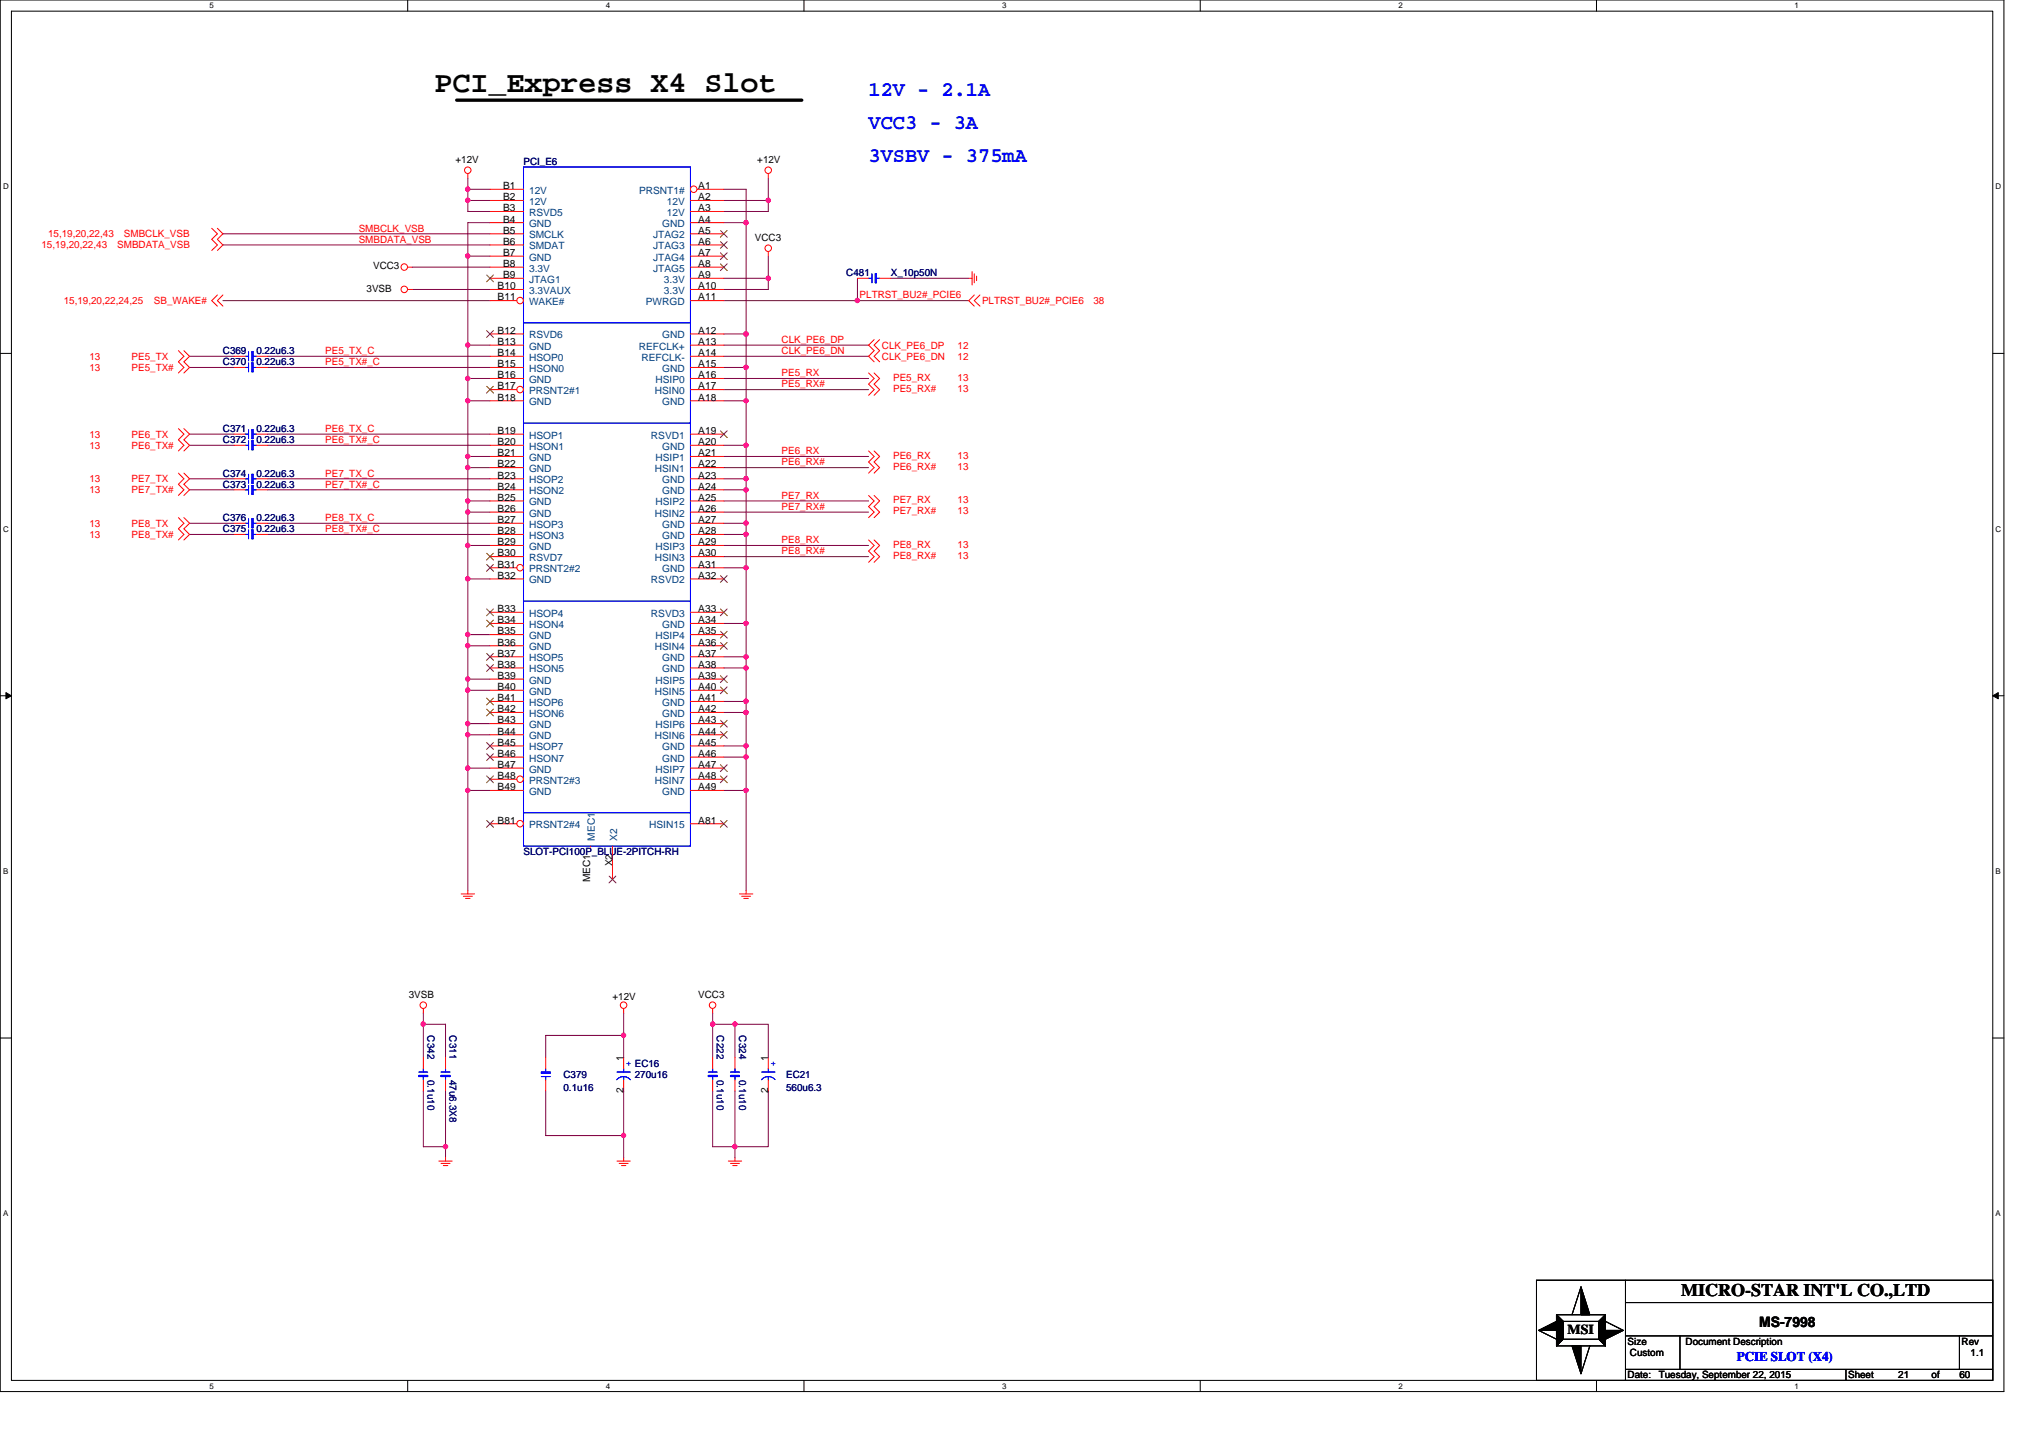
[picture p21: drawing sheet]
<svg xmlns="http://www.w3.org/2000/svg" width="297mm" height="210mm" viewBox="0 0 297 210" stroke-linecap="round" stroke-linejoin="round" font-family="sans-serif">
<defs><g id="words">
<text font-size="4.4" x="63.4" y="13.4">PCI_Express X4 Slot</text>
<g font-size="3.1" fill="#00f">
<text x="126.8" y="14">12V - 2.1A</text>
<text x="126.8" y="23.7">3VSBV - 375mA</text>
<text x="126.8" y="18.8">VCC3 - 3A</text>
</g>
<text font-size="2.6" x="245.5" y="189.3">MICRO-STAR INT'L CO.,LTD</text>
<text font-size="2.1" x="256.9" y="193.8">MS-7998</text>
<text font-size="2" x="228.9" y="194.8">MSI</text>
<text font-size="1.9" fill="#00f" x="253.6" y="198.8">PCIE SLOT (X4)</text>
<g font-size="1.5">
<text x="66.5" y="23.7">+12V</text>
<text x="110.6" y="23.7">+12V</text>
<text x="73.5" y="27.6">B1</text>
<text x="73.5" y="29.3">B2</text>
<text x="102" y="27.6">A1</text>
<text x="102" y="29.3">A2</text>
<text x="73.5" y="30.9">B3</text>
<text x="73.5" y="32.5">B4</text>
<text x="73.5" y="34.1">B5</text>
<text x="73.5" y="35.8">B6</text>
<text x="102" y="34.1">A5</text>
<text x="102" y="35.8">A6</text>
<text x="102" y="30.9">A3</text>
<text x="102" y="32.5">A4</text>
<text x="110.3" y="35.1">VCC3</text>
<text x="54.5" y="39.3">VCC3</text>
<text x="73.5" y="37.4">B7</text>
<text x="73.5" y="39">B8</text>
<text x="73.5" y="40.6">B9</text>
<text x="102" y="37.4">A7</text>
<text x="102" y="39">A8</text>
<text x="102" y="40.6">A9</text>
<text x="53.5" y="42.6">3VSB</text>
<text x="72.7" y="42.2">B10</text>
<text x="72.7" y="43.9">B11</text>
<text x="102" y="42.2">A10</text>
<text x="102" y="43.9">A11</text>
<text x="72.7" y="48.7">B12</text>
<text x="72.7" y="50.4">B13</text>
<text x="72.7" y="52">B14</text>
<text x="72.7" y="53.6">B15</text>
<text x="102" y="50.4">A13</text>
<text x="102" y="52">A14</text>
<text x="102" y="48.7">A12</text>
<text x="102" y="53.6">A15</text>
<text x="72.7" y="55.2">B16</text>
<text x="72.7" y="56.9">B17</text>
<text x="72.7" y="58.5">B18</text>
<text x="102" y="55.2">A16</text>
<text x="102" y="56.9">A17</text>
<text x="102" y="58.5">A18</text>
<text x="72.7" y="63.4">B19</text>
<text x="72.7" y="65">B20</text>
<text x="102" y="63.4">A19</text>
<text x="102" y="65">A20</text>
<text x="72.7" y="66.6">B21</text>
<text x="72.7" y="68.3">B22</text>
<text x="72.7" y="69.9">B23</text>
<text x="72.7" y="71.5">B24</text>
<text x="102" y="66.6">A21</text>
<text x="102" y="68.3">A22</text>
<text x="102" y="69.9">A23</text>
<text x="102" y="71.5">A24</text>
<text x="72.7" y="73.1">B25</text>
<text x="72.7" y="74.8">B26</text>
<text x="72.7" y="76.4">B27</text>
<text x="102" y="73.1">A25</text>
<text x="102" y="74.8">A26</text>
<text x="102" y="76.4">A27</text>
<text x="72.7" y="78">B28</text>
<text x="72.7" y="79.6">B29</text>
<text x="72.7" y="81.3">B30</text>
<text x="72.7" y="82.9">B31</text>
<text x="102" y="79.6">A29</text>
<text x="102" y="81.3">A30</text>
<text x="102" y="78">A28</text>
<text x="102" y="82.9">A31</text>
<text x="72.7" y="84.5">B32</text>
<text x="72.7" y="89.4">B33</text>
<text x="102" y="84.5">A32</text>
<text x="102" y="89.4">A33</text>
<text x="72.7" y="91">B34</text>
<text x="72.7" y="92.6">B35</text>
<text x="72.7" y="94.3">B36</text>
<text x="72.7" y="95.9">B37</text>
<text x="102" y="92.6">A35</text>
<text x="102" y="94.3">A36</text>
<text x="102" y="91">A34</text>
<text x="102" y="95.9">A37</text>
<text x="72.7" y="97.5">B38</text>
<text x="72.7" y="99.1">B39</text>
<text x="72.7" y="100.8">B40</text>
<text x="102" y="99.1">A39</text>
<text x="102" y="100.8">A40</text>
<text x="102" y="97.5">A38</text>
<text x="72.7" y="102.4">B41</text>
<text x="72.7" y="104">B42</text>
<text x="72.7" y="105.6">B43</text>
<text x="72.7" y="107.3">B44</text>
<text x="102" y="105.6">A43</text>
<text x="102" y="107.3">A44</text>
<text x="102" y="102.4">A41</text>
<text x="102" y="104">A42</text>
<text x="72.7" y="108.9">B45</text>
<text x="72.7" y="110.5">B46</text>
<text x="72.7" y="112.1">B47</text>
<text x="72.7" y="113.8">B48</text>
<text x="102" y="112.1">A47</text>
<text x="102" y="113.8">A48</text>
<text x="102" y="108.9">A45</text>
<text x="102" y="110.5">A46</text>
<text x="72.7" y="115.4">B49</text>
<text x="102" y="115.4">A49</text>
<text x="72.7" y="120.3">B81</text>
<text x="102" y="120.3">A81</text>
<text x="86.2" y="128.8" transform="rotate(-90 86.2 128.8)">MEC1</text>
<text x="89.4" y="126.5" transform="rotate(-90 89.4 126.5)">X2</text>
<text x="59.7" y="145.7">3VSB</text>
<text x="89.4" y="146">+12V</text>
<text x="102" y="145.7">VCC3</text>
<text x="91.1" y="154.9" transform="rotate(-90 91.1 154.9)">1</text>
<text x="112.2" y="154.9" transform="rotate(-90 112.2 154.9)">1</text>
<text x="91.1" y="159.7" transform="rotate(-90 91.1 159.7)">2</text>
<text x="112.2" y="159.7" transform="rotate(-90 112.2 159.7)">2</text>
<text x="237.7" y="196.4">Size</text>
<text x="246.2" y="196.4">Document Description</text>
<text x="286.5" y="196.4">Rev</text>
<text x="237.7" y="201.3">Date:</text>
<text x="238" y="198">Custom</text>
<text x="242.2" y="201.3">Tuesday, September 22, 2015</text>
<text x="269.9" y="201.3">Sheet</text>
<text x="277.2" y="201.3">21</text>
<text x="282.1" y="201.3">of</text>
<text x="286.1" y="201.3">60</text>
<text x="287.8" y="198">1.1</text>
</g>
<g font-size="1.5" fill="#000080">
<text x="76.5" y="24.1">PCI_E6</text>
<text x="123.6" y="40.3">C481</text>
<text x="130.1" y="40.3">X_10p50N</text>
<text x="32.6" y="51.7">C369</text>
<text x="32.6" y="53.3">C370</text>
<text x="37.4" y="51.7">0.22u6.3</text>
<text x="37.4" y="53.3">0.22u6.3</text>
<text x="32.6" y="64.7">C372</text>
<text x="32.6" y="63.1">C371</text>
<text x="37.4" y="64.7">0.22u6.3</text>
<text x="37.4" y="63.1">0.22u6.3</text>
<text x="32.6" y="71.2">C373</text>
<text x="32.6" y="69.6">C374</text>
<text x="37.4" y="71.2">0.22u6.3</text>
<text x="37.4" y="69.6">0.22u6.3</text>
<text x="32.6" y="76.1">C376</text>
<text x="32.6" y="77.7">C375</text>
<text x="37.4" y="76.1">0.22u6.3</text>
<text x="37.4" y="77.7">0.22u6.3</text>
<text x="76.5" y="124.9">SLOT-PCI100P_BLUE-2PITCH-RH</text>
<text x="62.4" y="151.2" transform="rotate(90 62.4 151.2)">C342</text>
<text x="65.7" y="151.2" transform="rotate(90 65.7 151.2)">C311</text>
<text x="92.7" y="155.7">EC16</text>
<text x="104.7" y="151.2" transform="rotate(90 104.7 151.2)">C222</text>
<text x="107.9" y="151.2" transform="rotate(90 107.9 151.2)">C324</text>
<text x="62.4" y="157.7" transform="rotate(90 62.4 157.7)">0.1u10</text>
<text x="65.7" y="157.7" transform="rotate(90 65.7 157.7)">47u6.3X8</text>
<text x="82.3" y="157.4">C379</text>
<text x="82.3" y="159.3">0.1u16</text>
<text x="92.7" y="157.4">270u16</text>
<text x="104.7" y="157.7" transform="rotate(90 104.7 157.7)">0.1u10</text>
<text x="107.9" y="157.7" transform="rotate(90 107.9 157.7)">0.1u10</text>
<text x="114.8" y="157.4">EC21</text>
<text x="114.8" y="159.3">560u6.3</text>
</g>
<g font-size="1.5" fill="#004080">
<text x="77.3" y="28.3">12V</text>
<text x="77.3" y="29.9">12V</text>
<text x="93.3" y="28.3">PRSNT1#</text>
<text x="97.4" y="29.9">12V</text>
<text x="77.3" y="31.5">RSVD5</text>
<text x="77.3" y="33.2">GND</text>
<text x="77.3" y="34.8">SMCLK</text>
<text x="95.4" y="34.8">JTAG2</text>
<text x="96.7" y="33.2">GND</text>
<text x="97.4" y="31.5">12V</text>
<text x="77.3" y="36.4">SMDAT</text>
<text x="77.3" y="38.1">GND</text>
<text x="77.3" y="39.7">3.3V</text>
<text x="77.3" y="41.3">JTAG1</text>
<text x="95.4" y="36.4">JTAG3</text>
<text x="95.4" y="38.1">JTAG4</text>
<text x="95.4" y="39.7">JTAG5</text>
<text x="97" y="41.3">3.3V</text>
<text x="77.3" y="42.9">3.3VAUX</text>
<text x="77.3" y="44.6">WAKE#</text>
<text x="94.3" y="44.6">PWRGD</text>
<text x="97" y="42.9">3.3V</text>
<text x="77.3" y="49.4">RSVD6</text>
<text x="77.3" y="51.1">GND</text>
<text x="77.3" y="52.7">HSOP0</text>
<text x="93.3" y="51.1">REFCLK+</text>
<text x="93.7" y="52.7">REFCLK-</text>
<text x="96.7" y="49.4">GND</text>
<text x="77.3" y="54.3">HSON0</text>
<text x="77.3" y="55.9">GND</text>
<text x="77.3" y="57.6">PRSNT2#1</text>
<text x="77.3" y="59.2">GND</text>
<text x="95.6" y="57.6">HSIN0</text>
<text x="95.7" y="55.9">HSIP0</text>
<text x="96.7" y="54.3">GND</text>
<text x="96.7" y="59.2">GND</text>
<text x="77.3" y="64.1">HSOP1</text>
<text x="77.3" y="65.7">HSON1</text>
<text x="95.1" y="64.1">RSVD1</text>
<text x="96.7" y="65.7">GND</text>
<text x="77.3" y="67.3">GND</text>
<text x="77.3" y="68.9">GND</text>
<text x="77.3" y="70.6">HSOP2</text>
<text x="95.6" y="68.9">HSIN1</text>
<text x="95.7" y="67.3">HSIP1</text>
<text x="96.7" y="70.6">GND</text>
<text x="77.3" y="72.2">HSON2</text>
<text x="77.3" y="73.8">GND</text>
<text x="77.3" y="75.4">GND</text>
<text x="77.3" y="77.1">HSOP3</text>
<text x="95.6" y="75.4">HSIN2</text>
<text x="95.7" y="73.8">HSIP2</text>
<text x="96.7" y="72.2">GND</text>
<text x="96.7" y="77.1">GND</text>
<text x="77.3" y="78.7">HSON3</text>
<text x="77.3" y="80.3">GND</text>
<text x="77.3" y="81.9">RSVD7</text>
<text x="77.3" y="83.6">PRSNT2#2</text>
<text x="95.6" y="81.9">HSIN3</text>
<text x="95.7" y="80.3">HSIP3</text>
<text x="96.7" y="78.7">GND</text>
<text x="96.7" y="83.6">GND</text>
<text x="77.3" y="85.2">GND</text>
<text x="95.1" y="85.2">RSVD2</text>
<text x="77.3" y="90.1">HSOP4</text>
<text x="77.3" y="91.7">HSON4</text>
<text x="77.3" y="93.3">GND</text>
<text x="77.3" y="95">GND</text>
<text x="95.1" y="90.1">RSVD3</text>
<text x="95.6" y="95">HSIN4</text>
<text x="95.7" y="93.3">HSIP4</text>
<text x="96.7" y="91.7">GND</text>
<text x="77.3" y="96.6">HSOP5</text>
<text x="77.3" y="98.2">HSON5</text>
<text x="77.3" y="99.8">GND</text>
<text x="77.3" y="101.5">GND</text>
<text x="95.6" y="101.5">HSIN5</text>
<text x="95.7" y="99.8">HSIP5</text>
<text x="96.7" y="96.6">GND</text>
<text x="96.7" y="98.2">GND</text>
<text x="77.3" y="103.1">HSOP6</text>
<text x="77.3" y="104.7">HSON6</text>
<text x="77.3" y="106.3">GND</text>
<text x="77.3" y="107.9">GND</text>
<text x="95.6" y="107.9">HSIN6</text>
<text x="95.7" y="106.3">HSIP6</text>
<text x="96.7" y="103.1">GND</text>
<text x="96.7" y="104.7">GND</text>
<text x="77.3" y="109.6">HSOP7</text>
<text x="77.3" y="111.2">HSON7</text>
<text x="77.3" y="112.8">GND</text>
<text x="95.7" y="112.8">HSIP7</text>
<text x="96.7" y="109.6">GND</text>
<text x="96.7" y="111.2">GND</text>
<text x="77.3" y="114.4">PRSNT2#3</text>
<text x="77.3" y="116.1">GND</text>
<text x="95.6" y="114.4">HSIN7</text>
<text x="96.7" y="116.1">GND</text>
<text x="77.3" y="120.9">PRSNT2#4</text>
<text x="86.9" y="122.7" transform="rotate(-90 86.9 122.7)">MEC1</text>
<text x="90.1" y="122.7" transform="rotate(-90 90.1 122.7)">X2</text>
<text x="94.8" y="120.9">HSIN15</text>
</g>
<g font-size="1.5" fill="#f00">
<text x="7" y="34.6">15,19,20,22,43</text>
<text x="18.1" y="34.6">SMBCLK_VSB</text>
<text x="52.4" y="33.8">SMBCLK_VSB</text>
<text x="52.4" y="35.5">SMBDATA_VSB</text>
<text x="6" y="36.3">15,19,20,22,43</text>
<text x="17.1" y="36.3">SMBDATA_VSB</text>
<text x="9.3" y="44.4">15,19,20,22,24,25</text>
<text x="22.5" y="44.4">SB_WAKE#</text>
<text x="125.5" y="43.6">PLTRST_BU2#_PCIE6</text>
<text x="143.4" y="44.4">PLTRST_BU2#_PCIE6</text>
<text x="159.7" y="44.4">38</text>
<text x="13.1" y="52.5">13</text>
<text x="19.2" y="52.5">PE5_TX</text>
<text x="47.5" y="53.3">PE5_TX#_C</text>
<text x="47.5" y="51.7">PE5_TX_C</text>
<text x="114.1" y="51.7">CLK_PE6_DN</text>
<text x="114.1" y="50.1">CLK_PE6_DP</text>
<text x="128.8" y="50.9">CLK_PE6_DP</text>
<text x="128.8" y="52.5">CLK_PE6_DN</text>
<text x="139.8" y="50.9">12</text>
<text x="139.8" y="52.5">12</text>
<text x="13.1" y="54.1">13</text>
<text x="19.2" y="54.1">PE5_TX#</text>
<text x="114.1" y="54.9">PE5_RX</text>
<text x="114.1" y="56.6">PE5_RX#</text>
<text x="130.4" y="55.6">PE5_RX</text>
<text x="130.4" y="57.2">PE5_RX#</text>
<text x="139.8" y="55.6">13</text>
<text x="139.8" y="57.2">13</text>
<text x="13.1" y="65.5">13</text>
<text x="13.1" y="63.9">13</text>
<text x="19.2" y="65.5">PE6_TX#</text>
<text x="19.2" y="63.9">PE6_TX</text>
<text x="47.5" y="63.1">PE6_TX_C</text>
<text x="47.5" y="64.7">PE6_TX#_C</text>
<text x="13.1" y="70.4">13</text>
<text x="19.2" y="70.4">PE7_TX</text>
<text x="47.5" y="69.6">PE7_TX_C</text>
<text x="47.5" y="71.2">PE7_TX#_C</text>
<text x="114.1" y="66.3">PE6_RX</text>
<text x="114.1" y="68">PE6_RX#</text>
<text x="130.4" y="67">PE6_RX</text>
<text x="130.4" y="68.6">PE6_RX#</text>
<text x="139.8" y="67">13</text>
<text x="139.8" y="68.6">13</text>
<text x="13.1" y="72">13</text>
<text x="13.1" y="76.9">13</text>
<text x="19.2" y="72">PE7_TX#</text>
<text x="19.2" y="76.9">PE8_TX</text>
<text x="47.5" y="77.7">PE8_TX#_C</text>
<text x="47.5" y="76.1">PE8_TX_C</text>
<text x="114.1" y="72.8">PE7_RX</text>
<text x="114.1" y="74.5">PE7_RX#</text>
<text x="130.4" y="73.5">PE7_RX</text>
<text x="130.4" y="75.1">PE7_RX#</text>
<text x="139.8" y="73.5">13</text>
<text x="139.8" y="75.1">13</text>
<text x="13.1" y="78.5">13</text>
<text x="19.2" y="78.5">PE8_TX#</text>
<text x="114.1" y="79.3">PE8_RX</text>
<text x="114.1" y="81">PE8_RX#</text>
<text x="130.4" y="80">PE8_RX</text>
<text x="130.4" y="81.6">PE8_RX#</text>
<text x="139.8" y="80">13</text>
<text x="139.8" y="81.6">13</text>
</g>
<g font-size="1.5" fill="#00f">
<text x="91.5" y="154.9" transform="rotate(90 91.5 154.9)">+</text>
<text x="112.6" y="154.9" transform="rotate(90 112.6 154.9)">+</text>
</g>
<g font-size="1.2">
<text x="30.6" y="1.2">5</text>
<text x="88.5" y="1.2">4</text>
<text x="146.3" y="1.2">3</text>
<text x="204.2" y="1.2">2</text>
<text x="262.1" y="1.2">1</text>
<text x=".5" y="27.6">D</text>
<text x="291.4" y="27.6">D</text>
<text x=".5" y="77.6">C</text>
<text x="291.4" y="77.6">C</text>
<text x=".5" y="127.6">B</text>
<text x="291.4" y="127.6">B</text>
<text x=".5" y="177.6">A</text>
<text x="291.4" y="177.6">A</text>
<text x="30.6" y="202.8">5</text>
<text x="88.5" y="202.8">4</text>
<text x="146.3" y="202.8">3</text>
<text x="204.2" y="202.8">2</text>
<text x="262.1" y="202.8">1</text>
</g>
</g></defs>
<path d="M0 0h292.6v203.2h-292.6zM1.7 1.6h289.3v200h-289.3z" fill="none" stroke="#000" stroke-width=".15"/>
<g fill="#fff">
<path d="M30.6 .2h.6v1.3h-.6z"/>
<path d="M30.6 201.8h.6v1.3h-.6z"/>
</g>
<path d="M59.5 0v1.6M59.5 201.6v1.6" fill="none" stroke="#000" stroke-width=".15"/>
<g fill="#fff">
<path d="M88.5 .2h.6v1.3h-.6z"/>
<path d="M88.5 201.8h.6v1.3h-.6z"/>
</g>
<path d="M117.4 0v1.6M117.4 201.6v1.6" fill="none" stroke="#000" stroke-width=".15"/>
<g fill="#fff">
<path d="M146.3 .2h.7v1.3h-.7z"/>
<path d="M146.3 201.8h.7v1.3h-.7z"/>
</g>
<path d="M175.3 0v1.6M175.3 201.6v1.6" fill="none" stroke="#000" stroke-width=".15"/>
<g fill="#fff">
<path d="M204.2 .2h.6v1.3h-.6z"/>
<path d="M204.2 201.8h.6v1.3h-.6z"/>
</g>
<path d="M233.1 0v1.6M233.1 201.6v1.6" fill="none" stroke="#000" stroke-width=".15"/>
<g fill="#fff">
<path d="M262.1 .2h.6v1.3h-.6z"/>
<path d="M262.1 201.8h.6v1.3h-.6z"/>
<path d="M.5 26.6h.8v1.3h-.8z"/>
<path d="M291.4 26.6h.9v1.3h-.9z"/>
<path d="M.5 76.6h.8v1.3h-.8z"/>
<path d="M291.4 76.6h.9v1.3h-.9z"/>
</g>
<path d="M0 51.6h1.7M291 51.6h1.6" fill="none" stroke="#000" stroke-width=".15"/>
<g fill="#fff">
<path d="M.5 126.6h.7v1.3h-.7z"/>
<path d="M291.4 126.6h.8v1.3h-.8z"/>
</g>
<path d="M0 101.6h1.7M291 101.6h1.6" fill="none" stroke="#000" stroke-width=".15"/>
<path d="M.9 101.1l.8 .5-.8 .4zM291 101.6l.8-.5v.9z" fill="#000" stroke="#000" stroke-width=".15"/>
<g fill="#fff">
<path d="M.5 176.6h.7v1.2h-.7z"/>
<path d="M291.4 176.6h.8v1.2h-.8z"/>
</g>
<g fill="none" stroke="#000" stroke-width=".15">
<path d="M0 151.6h1.7M291 151.6h1.6M224.4 186.9h66.6v14.7h-66.6zM224.7 194.3l2.6 1.3M227.3 192h7.2v4.5h-7.2zM227.3 192l1 1M228.3 193h5.2v2.6h-5.2zM228.3 195.6l-1 .9M230.9 187.9l-1.3 4.1M232.2 196.5l-1.3 4.1M233.5 195.6l1 .9M234.5 193l2.6 1.3"/>
<path d="M234.5 192l-1 1M237.4 190.2h53.6M237.4 186.9v14.7M237.4 200h53.6M237.4 195.1h53.6M245.3 195.1v4.9M269.6 200v1.6M286.1 195.1v4.9"/>
</g>
<g fill="none" stroke="#800040" stroke-width=".15">
<path d="M32.6 34.1h39M32.6 35.8h39M60.2 39h11.4M68.3 27.6v1.7h3.3M68.3 27.6h3.3M68.3 37.4h3.3M68.3 29.3v1.6h3.3M68.3 26v1.6M68.3 37.4v13M71.6 32.5h-3.3v4.9M105.7 29.3h6.5M105.7 27.6h3.3v4.9"/>
<path d="M105.7 32.5h3.3M109 32.5v16.3M112.2 29.3v1.6h-6.5M112.2 26v3.3M112.2 37.4v3.2M27.7 52h6.5M27.7 53.7h6.5M32.6 43.9h39M39 53.7h32.6M39 52h32.6M60.2 42.3h11.4M68.3 55.3h3.3"/>
<path d="M68.3 50.4h3.3M68.3 58.5h3.3M68.3 50.4v4.9M68.3 55.3v3.2M68.3 58.5v8.2M105.7 55.3h21.1M105.7 56.9h21.1M105.7 52h21.1M105.7 50.4h21.1M105.7 43.9h19.5M105.7 40.6h6.5M105.7 53.7h3.3"/>
<path d="M105.7 48.8h3.3M105.7 58.5h3.3M109 53.7v4.8M109 48.8v4.9M109 58.5v6.5M112.2 40.6v1.7h-6.5M125.2 40.6v3.3M125.2 43.9h16.3M130.1 40.6h11.4M27.7 63.4h6.5M27.7 65h6.5M27.7 69.9h6.5"/>
<path d="M27.7 71.5h6.5M27.7 76.4h6.5M27.7 78h6.5M39 69.9h32.6M39 78h32.6M39 63.4h32.6M39 71.5h32.6M39 76.4h32.6M39 65h32.6M68.3 79.7h3.3M68.3 66.7h3.3M68.3 68.3h3.3"/>
<path d="M68.3 73.2h3.3M68.3 74.8h3.3M68.3 79.7v4.8M68.3 74.8v4.9M68.3 66.7v1.6M68.3 68.3v4.9M68.3 73.2v1.6M105.7 66.7h21.1M105.7 68.3h21.1M105.7 73.2h21.1M105.7 74.8h21.1M105.7 79.7h21.1"/>
<path d="M105.7 78h3.3M105.7 65h3.3M105.7 76.4h3.3v1.6M105.7 69.9h3.3M105.7 71.5h3.3M109 78v4.9M109 69.9v1.6M109 65v4.9M109 71.5v4.9M68.3 84.5h3.3M68.3 92.7h3.3M68.3 94.3h3.3"/>
<path d="M68.3 99.2h3.3M68.3 84.5v8.2M68.3 92.7v1.6M68.3 94.3v4.9M68.3 99.2v1.6M105.7 81.3h21.1M105.7 82.9h3.3M105.7 91h3.3M105.7 95.9h3.3M105.7 97.5h3.3M109 82.9v8.1M109 91v4.9"/>
<path d="M109 95.9v1.6M109 97.5v4.9M68.3 100.8h3.3M68.3 105.7h3.3M68.3 107.3h3.3M68.3 112.2h3.3M68.3 115.4h3.3M68.3 100.8v4.9M68.3 105.7v1.6M68.3 107.3v4.9M68.3 112.2v3.2M68.3 115.4v14.6"/>
<path d="M105.7 102.4h3.3M105.7 104h3.3M105.7 108.9h3.3M105.7 110.6h3.3M105.7 115.4h3.3M109 102.4v1.6M109 104v4.9M109 108.9v1.7M109 110.6v4.8M109 115.4v14.6M61.8 147.9v1.7h3.3v4.8M61.8 159.3v8.1h3.3"/>
<path d="M61.8 149.6v4.8M65.1 159.3v8.1M79.7 159.3v6.5h11.4v-6.5M91.1 151.2v3.2M91.1 147.9v3.3M91.1 151.2h-11.4v3.2M104.1 149.6h3.2M104.1 147.9v6.5M104.1 159.3v8.1h3.2v1.7M107.3 149.6h4.9v4.8M107.3 159.3v8.1h4.9v-8.1M107.3 149.6v4.8"/>
<path d="M65.1 167.4v1.7M91.1 165.8v3.3"/>
</g>
<g fill="#f0f" stroke="#f0f" stroke-width=".15">
<circle cx="108.9" cy="53.6" r=".32"/>
<circle cx="108.9" cy="78" r=".32"/>
<circle cx="68.3" cy="84.5" r=".32"/>
<circle cx="68.3" cy="79.6" r=".32"/>
<circle cx="68.3" cy="74.8" r=".31"/>
<circle cx="112.2" cy="29.2" r=".32"/>
<circle cx="108.9" cy="48.8" r=".32"/>
<circle cx="108.9" cy="82.9" r=".31"/>
<circle cx="108.9" cy="76.4" r=".32"/>
<circle cx="108.9" cy="69.9" r=".32"/>
<circle cx="108.9" cy="91" r=".31"/>
<circle cx="108.9" cy="95.9" r=".32"/>
<circle cx="108.9" cy="97.5" r=".32"/>
<circle cx="108.9" cy="102.4" r=".32"/>
<circle cx="108.9" cy="104" r=".32"/>
<circle cx="108.9" cy="108.9" r=".32"/>
<circle cx="108.9" cy="110.5" r=".32"/>
<circle cx="108.9" cy="115.4" r=".31"/>
<circle cx="108.9" cy="65" r=".32"/>
<circle cx="112.2" cy="40.6" r=".32"/>
<circle cx="108.9" cy="71.5" r=".32"/>
<circle cx="108.9" cy="58.5" r=".31"/>
<circle cx="68.3" cy="29.2" r=".32"/>
<circle cx="68.3" cy="27.6" r=".32"/>
<circle cx="68.3" cy="37.4" r=".32"/>
<circle cx="68.3" cy="50.4" r=".31"/>
<circle cx="68.3" cy="55.3" r=".32"/>
<circle cx="68.3" cy="58.5" r=".31"/>
<circle cx="68.3" cy="66.6" r=".31"/>
<circle cx="68.3" cy="68.3" r=".32"/>
<circle cx="68.3" cy="73.1" r=".32"/>
<circle cx="68.3" cy="92.6" r=".32"/>
<circle cx="68.3" cy="94.3" r=".32"/>
<circle cx="68.3" cy="99.2" r=".31"/>
<circle cx="68.3" cy="100.8" r=".32"/>
<circle cx="68.3" cy="105.7" r=".32"/>
<circle cx="68.3" cy="107.3" r=".31"/>
<circle cx="68.3" cy="112.2" r=".32"/>
<circle cx="68.3" cy="115.4" r=".31"/>
<circle cx="108.9" cy="32.5" r=".32"/>
<circle cx="125.2" cy="43.9" r=".32"/>
<circle cx="107.3" cy="149.5" r=".32"/>
<circle cx="107.3" cy="167.4" r=".32"/>
<circle cx="104.1" cy="149.5" r=".32"/>
<circle cx="91.1" cy="165.8" r=".32"/>
<circle cx="91.1" cy="151.2" r=".32"/>
<circle cx="61.8" cy="149.5" r=".32"/>
<circle cx="65.1" cy="167.4" r=".32"/>
</g>
<g fill="none" stroke="#f00" stroke-width=".15">
<path d="M30.9 33.3l.8 .8-.8 .8 .8 .9-.8 .8M31.7 33.3l.9 .8-.9 .8 .9 .9-.9 .8M59.5 39h.7M68.3 25.4v.6M112.2 25.4v.6M112.2 36.7v.7M142 39.7v1.9M142.3 40v1.3M26.1 51.2l.8 .8-.8 .8 .8 .9-.8 .8M26.9 51.2l.8 .8-.8 .8 .8 .9-.8 .8M31.7 43.1l-.8 .8 .8 .8M32.6 43.1l-.9 .8 .9 .8"/>
<path d="M34.2 52h1.6M37.4 52h1.6M59.5 42.3h.7M126.8 54.5l.9 .8-.9 .8 .9 .8-.9 .8M127.7 54.5l.8 .8-.8 .8 .8 .8-.8 .8M127.7 49.6l-.9 .8 .9 .8-.9 .8 .9 .8M128.5 49.6l-.8 .8 .8 .8-.8 .8 .8 .8M141.5 40.6h.5M142.3 43.1l-.8 .8 .8 .8M142.6 40.3v.7M143.1 43.1l-.8 .8 .8 .8M26.1 62.6l.8 .8-.8 .8 .8 .8-.8 .8"/>
<path d="M26.1 69.1l.8 .8-.8 .8 .8 .8-.8 .8M26.1 75.6l.8 .8-.8 .8 .8 .8-.8 .8M26.9 62.6l.8 .8-.8 .8 .8 .8-.8 .8M26.9 69.1l.8 .8-.8 .8 .8 .8-.8 .8M26.9 75.6l.8 .8-.8 .8 .8 .8-.8 .8M34.2 76.4h1.6M34.2 71.5h1.6M34.2 69.9h1.6M37.4 76.4h1.6M37.4 71.5h1.6M37.4 69.9h1.6M126.8 65.8l.9 .9-.9 .8 .9 .8-.9 .8"/>
<path d="M126.8 72.3l.9 .9-.9 .8 .9 .8-.9 .8M126.8 78.8l.9 .9-.9 .8 .9 .8-.9 .8M127.7 65.8l.8 .9-.8 .8 .8 .8-.8 .8M127.7 72.3l.8 .9-.8 .8 .8 .8-.8 .8M127.7 78.8l.8 .9-.8 .8 .8 .8-.8 .8M67.3 130.5h2M67.7 130.9h1.3M68 131.2h.6M68.3 130v.5M108 130.5h1.9M108.3 130.9h1.3M108.6 131.2h.7"/>
<path d="M109 130v.5M61.8 147.3v.6M61.8 154.4v1.7M61.8 157.7v1.6M91.1 147.3v.6M104.1 147.3v.6M112.2 154.4v1.7M112.2 157.7v1.6M64.1 169.5h1.9M64.4 169.9h1.3M64.7 170.2h.7M65.1 169.1v.4"/>
<path d="M90.1 169.5h2M90.4 169.9h1.3M90.8 170.2h.6M91.1 169.1v.4M106.4 169.5h1.9M106.7 169.9h1.3M107 170.2h.7M107.3 169.1v.4"/>
<circle cx="59" cy="39" r=".48"/>
<circle cx="68.3" cy="24.9" r=".48"/>
<circle cx="112.2" cy="24.9" r=".48"/>
<circle cx="112.2" cy="36.2" r=".48"/>
<circle cx="59" cy="42.3" r=".48"/>
<circle cx="61.8" cy="146.8" r=".48"/>
<circle cx="91.1" cy="146.8" r=".48"/>
<circle cx="104.1" cy="146.8" r=".48"/>
</g>
<g fill="#000" stroke="#000" stroke-width=".15">
<path d="M224.7 194.3l2.6-1.3v1.3zM230.9 187.9l1.3 4.1h-1.3zM234.5 194.3h2.6l-2.6 1.3zM229.6 196.5h1.3v4.1z"/>
<path d="M227.3 192l1 1v2.6l-1 .9z" fill-rule="evenodd"/>
<path d="M227.3 192l1 1v2.6l-1 .9z" fill-rule="evenodd"/>
<path d="M227.3 192l1 1v2.6l-1 .9z" fill-rule="evenodd"/>
<path d="M234.5 192v4.5l-1-.9v-2.6z" fill-rule="evenodd"/>
<path d="M234.5 192v4.5l-1-.9v-2.6z" fill-rule="evenodd"/>
<path d="M234.5 192v4.5l-1-.9v-2.6z" fill-rule="evenodd"/>
</g>
<path d="M66.7 14.6h50.4" fill="none" stroke="#000" stroke-width=".49"/>
<g fill="none" stroke="#00f" stroke-width=".15">
<path d="M76.5 24.4h24.3v99.1h-24.3zM35.8 52h.5M36.3 51.4v1.3M36.8 51.4h.2v1.3h-.2zM37 52h.4M76.5 47.1h24.3M35.8 76.4h.5M35.8 71.5h.5M35.8 69.9h.5M36.3 75.8v1.3M36.3 70.9v1.3M36.3 69.3v1.2"/>
<path d="M36.8 75.8h.2v1.3h-.2zM36.8 70.9h.2v1.3h-.2zM36.8 69.3h.2v1.2h-.2zM37 76.4h.4M37 71.5h.4M37 69.9h.4M76.5 61.8h24.3M76.5 87.8h24.3M76.5 118.7h24.3M61.2 156.5h1.3M61.2 157h1.3v.2h-1.3zM61.8 157.2v.5"/>
<path d="M61.8 156.1v.4M111.2 156.5h2M112.2 157.2v.5M112.2 156.1v.4M113.2 157.6a1.25 1.25 0 0 0-1-.4 1.23 1.23 0 0 0-1 .5"/>
</g>
<circle cx="101.3" cy="27.6" r=".48" fill="#fff" stroke="#f00" stroke-width=".15"/>
<g fill="none" stroke="#f00" stroke-width=".15">
<path d="M71.6 27.6h4.9M71.6 29.3h4.9M71.6 30.9h4.9M71.6 32.5h4.9M71.6 34.1h4.9M71.6 35.8h4.9M71.6 37.4h4.9M71.6 39h4.9M100.8 29.3h4.9M100.8 30.9h4.9M100.8 32.5h4.9M100.8 34.1h4.9"/>
<path d="M100.8 35.8h4.9M100.8 37.4h4.9M100.8 39h4.9M101.8 27.6h3.9M71.6 40.6h4.9M71.6 42.3h4.9M100.8 40.6h4.9M100.8 42.3h4.9M100.8 43.9h4.9M100.8 48.8h4.9M100.8 50.4h4.9M100.8 52h4.9"/>
<path d="M100.8 53.7h4.9M100.8 55.3h4.9M100.8 56.9h4.9M100.8 58.5h4.9M100.8 63.4h4.9M100.8 65h4.9M100.8 66.7h4.9M100.8 68.3h4.9M100.8 69.9h4.9M100.8 71.5h4.9M100.8 73.2h4.9M100.8 74.8h4.9"/>
<path d="M100.8 76.4h4.9M100.8 78h4.9M100.8 79.7h4.9M100.8 81.3h4.9M100.8 82.9h4.9M100.8 84.5h4.9M100.8 89.4h4.9M100.8 91h4.9M100.8 92.7h4.9M100.8 94.3h4.9M100.8 95.9h4.9M100.8 97.5h4.9"/>
<path d="M100.8 99.2h4.9M100.8 100.8h4.9M100.8 102.4h4.9M100.8 104h4.9M100.8 105.7h4.9M100.8 107.3h4.9M100.8 108.9h4.9M100.8 110.6h4.9M100.8 112.2h4.9M100.8 113.8h4.9M100.8 115.4h4.9M100.8 120.3h4.9"/>
</g>
<g fill="none" stroke="#804000" stroke-width=".15">
<path d="M105.2 33.7l1 .9M105.2 35.3l1 1M105.2 36.9l1 1M105.2 38.5l1 1M106.2 33.7l-1 .9M106.2 35.3l-1 1M106.2 36.9l-1 1M106.2 38.5l-1 1M71.1 40.2l1 .9M72 40.2l-.9 .9M105.2 62.9l1 1M106.2 62.9l-1 1"/>
<path d="M105.2 84.1l1 .9M105.2 88.9l1 1M105.2 92.2l1 1M105.2 93.8l1 1M105.2 98.7l1 1M106.2 84.1l-1 .9M106.2 88.9l-1 1M106.2 92.2l-1 1M106.2 93.8l-1 1M106.2 98.7l-1 1M105.2 100.3l1 1M105.2 105.2l1 1"/>
<path d="M105.2 106.8l1 1M105.2 111.7l1 1M105.2 113.3l1 1M105.2 119.8l1 1M106.2 100.3l-1 1M106.2 105.2l-1 1M106.2 106.8l-1 1M106.2 111.7l-1 1M106.2 113.3l-1 1M106.2 119.8l-1 1"/>
</g>
<circle cx="76" cy="43.9" r=".48" fill="#fff" stroke="#f00" stroke-width=".15"/>
<path d="M71.6 48.8h4.9M71.6 50.4h4.9M71.6 52h4.9M71.6 53.7h4.9M71.6 55.3h4.9M71.6 43.9h3.9" fill="none" stroke="#f00" stroke-width=".15"/>
<path d="M71.1 48.3l1 1M72 48.3l-.9 1" fill="none" stroke="#804000" stroke-width=".15"/>
<circle cx="76" cy="56.9" r=".48" fill="#fff" stroke="#f00" stroke-width=".15"/>
<g fill="none" stroke="#f00" stroke-width=".15">
<path d="M71.6 58.5h4.9M71.6 56.9h3.9M71.6 63.4h4.9M71.6 65h4.9M71.6 66.7h4.9M71.6 68.3h4.9M71.6 69.9h4.9M71.6 71.5h4.9M71.6 73.2h4.9M71.6 74.8h4.9M71.6 76.4h4.9M71.6 78h4.9"/>
<path d="M71.6 79.7h4.9M71.6 81.3h4.9"/>
</g>
<path d="M71.1 56.4l1 1M72 56.4l-.9 1M71.1 80.8l1 1M72 80.8l-.9 1" fill="none" stroke="#804000" stroke-width=".15"/>
<circle cx="76" cy="82.9" r=".48" fill="#fff" stroke="#f00" stroke-width=".15"/>
<g fill="none" stroke="#f00" stroke-width=".15">
<path d="M71.6 84.5h4.9M71.6 89.4h4.9M71.6 91h4.9M71.6 92.7h4.9M71.6 94.3h4.9M71.6 95.9h4.9M71.6 97.5h4.9M71.6 99.2h4.9M71.6 82.9h3.9M71.6 100.8h4.9M71.6 102.4h4.9M71.6 104h4.9"/>
<path d="M71.6 105.7h4.9M71.6 107.3h4.9M71.6 108.9h4.9M71.6 110.6h4.9M71.6 112.2h4.9"/>
</g>
<g fill="none" stroke="#804000" stroke-width=".15">
<path d="M71.1 82.4l1 1M71.1 88.9l1 1M71.1 90.6l1 .9M71.1 95.4l1 1M71.1 97l1 1M72 82.4l-.9 1M72 88.9l-.9 1M72 90.6l-.9 .9M72 95.4l-.9 1M72 97l-.9 1M71.1 101.9l1 1M71.1 103.5l1 1"/>
<path d="M71.1 108.4l1 1M71.1 110.1l1 1M72 101.9l-.9 1M72 103.5l-.9 1M72 108.4l-.9 1M72 110.1l-.9 1"/>
</g>
<circle cx="76" cy="113.8" r=".48" fill="#fff" stroke="#f00" stroke-width=".15"/>
<path d="M71.6 115.4h4.9M71.6 113.8h3.9" fill="none" stroke="#f00" stroke-width=".15"/>
<path d="M71.1 113.3l1 1M72 113.3l-.9 1" fill="none" stroke="#804000" stroke-width=".15"/>
<circle cx="76" cy="120.3" r=".48" fill="#fff" stroke="#f00" stroke-width=".15"/>
<g fill="none" stroke="#f00" stroke-width=".15">
<path d="M34.2 53.7h1.6M37.4 53.7h1.6M125.2 40.6h1.6M128.5 40.6h1.6M34.2 78h1.6M34.2 65h1.6M34.2 63.4h1.6M37.4 78h1.6M37.4 65h1.6M37.4 63.4h1.6M71.6 120.3h3.9M86.2 123.5h.1"/>
<path d="M89.4 123.5v4.9M65.1 154.4v1.7M65.1 157.7v1.6M79.7 154.4v1.7M79.7 157.7v1.6M91.1 154.4v1.7M91.1 157.7v1.6M104.1 154.4v1.7M104.1 157.7v1.6M107.3 154.4v1.7M107.3 157.7v1.6"/>
</g>
<path d="M71.1 119.8l1 1M72 119.8l-.9 1M89 127.9l1 1M89.9 127.9l-1 1" fill="none" stroke="#804000" stroke-width=".15"/>
<g fill="none" stroke="#00f" stroke-width=".15">
<path d="M127.3 40v1.3M127.8 40h.2v1.3h-.2zM35.8 53.7h.5M36.3 53v1.3M36.8 53h.2v1.3h-.2zM37 53.7h.4M126.8 40.6h.5M128 40.6h.5M35.8 78h.5M35.8 65h.5M35.8 63.4h.5M36.3 77.4v1.3"/>
<path d="M36.3 64.4v1.3M36.3 62.8v1.3M36.8 77.4h.2v1.3h-.2zM36.8 64.4h.2v1.3h-.2zM36.8 62.8h.2v1.3h-.2zM37 78h.4M37 65h.4M37 63.4h.4M64.4 157h1.3v.2h-1.3zM64.4 156.5h1.3M65.1 157.2v.5M65.1 156.1v.4"/>
<path d="M79.1 156.5h1.2v.2h-1.2zM79.1 157.2h1.2M79.7 156.1v.4M79.7 157.2v.5M90.1 157.7a1.3 1.3 0 0 1 2 0M90.1 156.5h2M91.1 157.2v.5M91.1 156.1v.4M103.4 157h1.3v.2h-1.3zM103.4 156.5h1.3M104.1 157.2v.5M104.1 156.1v.4"/>
<path d="M106.7 156.5h1.3M106.7 157h1.3v.2h-1.3zM107.3 157.2v.5M107.3 156.1v.4"/>
</g>
<g fill="#f0f" stroke="#f0f" stroke-width=".15">
<circle cx="108.9" cy="53.6" r=".32"/>
<circle cx="108.9" cy="78" r=".32"/>
<circle cx="68.3" cy="84.5" r=".32"/>
<circle cx="68.3" cy="79.6" r=".32"/>
<circle cx="68.3" cy="74.8" r=".31"/>
<circle cx="112.2" cy="29.2" r=".32"/>
<circle cx="108.9" cy="48.8" r=".32"/>
<circle cx="108.9" cy="82.9" r=".31"/>
<circle cx="108.9" cy="76.4" r=".32"/>
<circle cx="108.9" cy="69.9" r=".32"/>
<circle cx="108.9" cy="91" r=".31"/>
<circle cx="108.9" cy="95.9" r=".32"/>
<circle cx="108.9" cy="97.5" r=".32"/>
<circle cx="108.9" cy="102.4" r=".32"/>
<circle cx="108.9" cy="104" r=".32"/>
<circle cx="108.9" cy="108.9" r=".32"/>
<circle cx="108.9" cy="110.5" r=".32"/>
<circle cx="108.9" cy="115.4" r=".31"/>
<circle cx="108.9" cy="65" r=".32"/>
<circle cx="112.2" cy="40.6" r=".32"/>
<circle cx="108.9" cy="71.5" r=".32"/>
<circle cx="108.9" cy="58.5" r=".31"/>
<circle cx="68.3" cy="29.2" r=".32"/>
<circle cx="68.3" cy="27.6" r=".32"/>
<circle cx="68.3" cy="37.4" r=".32"/>
<circle cx="68.3" cy="50.4" r=".31"/>
<circle cx="68.3" cy="55.3" r=".32"/>
<circle cx="68.3" cy="58.5" r=".31"/>
<circle cx="68.3" cy="66.6" r=".31"/>
<circle cx="68.3" cy="68.3" r=".32"/>
<circle cx="68.3" cy="73.1" r=".32"/>
<circle cx="68.3" cy="92.6" r=".32"/>
<circle cx="68.3" cy="94.3" r=".32"/>
<circle cx="68.3" cy="99.2" r=".31"/>
<circle cx="68.3" cy="100.8" r=".32"/>
<circle cx="68.3" cy="105.7" r=".32"/>
<circle cx="68.3" cy="107.3" r=".31"/>
<circle cx="68.3" cy="112.2" r=".32"/>
<circle cx="68.3" cy="115.4" r=".31"/>
<circle cx="108.9" cy="32.5" r=".32"/>
<circle cx="125.2" cy="43.9" r=".32"/>
<circle cx="107.3" cy="149.5" r=".32"/>
<circle cx="107.3" cy="167.4" r=".32"/>
<circle cx="104.1" cy="149.5" r=".32"/>
<circle cx="91.1" cy="165.8" r=".32"/>
<circle cx="91.1" cy="151.2" r=".32"/>
<circle cx="61.8" cy="149.5" r=".32"/>
<circle cx="65.1" cy="167.4" r=".32"/>
</g>
<use href="#words"/>
</svg>
